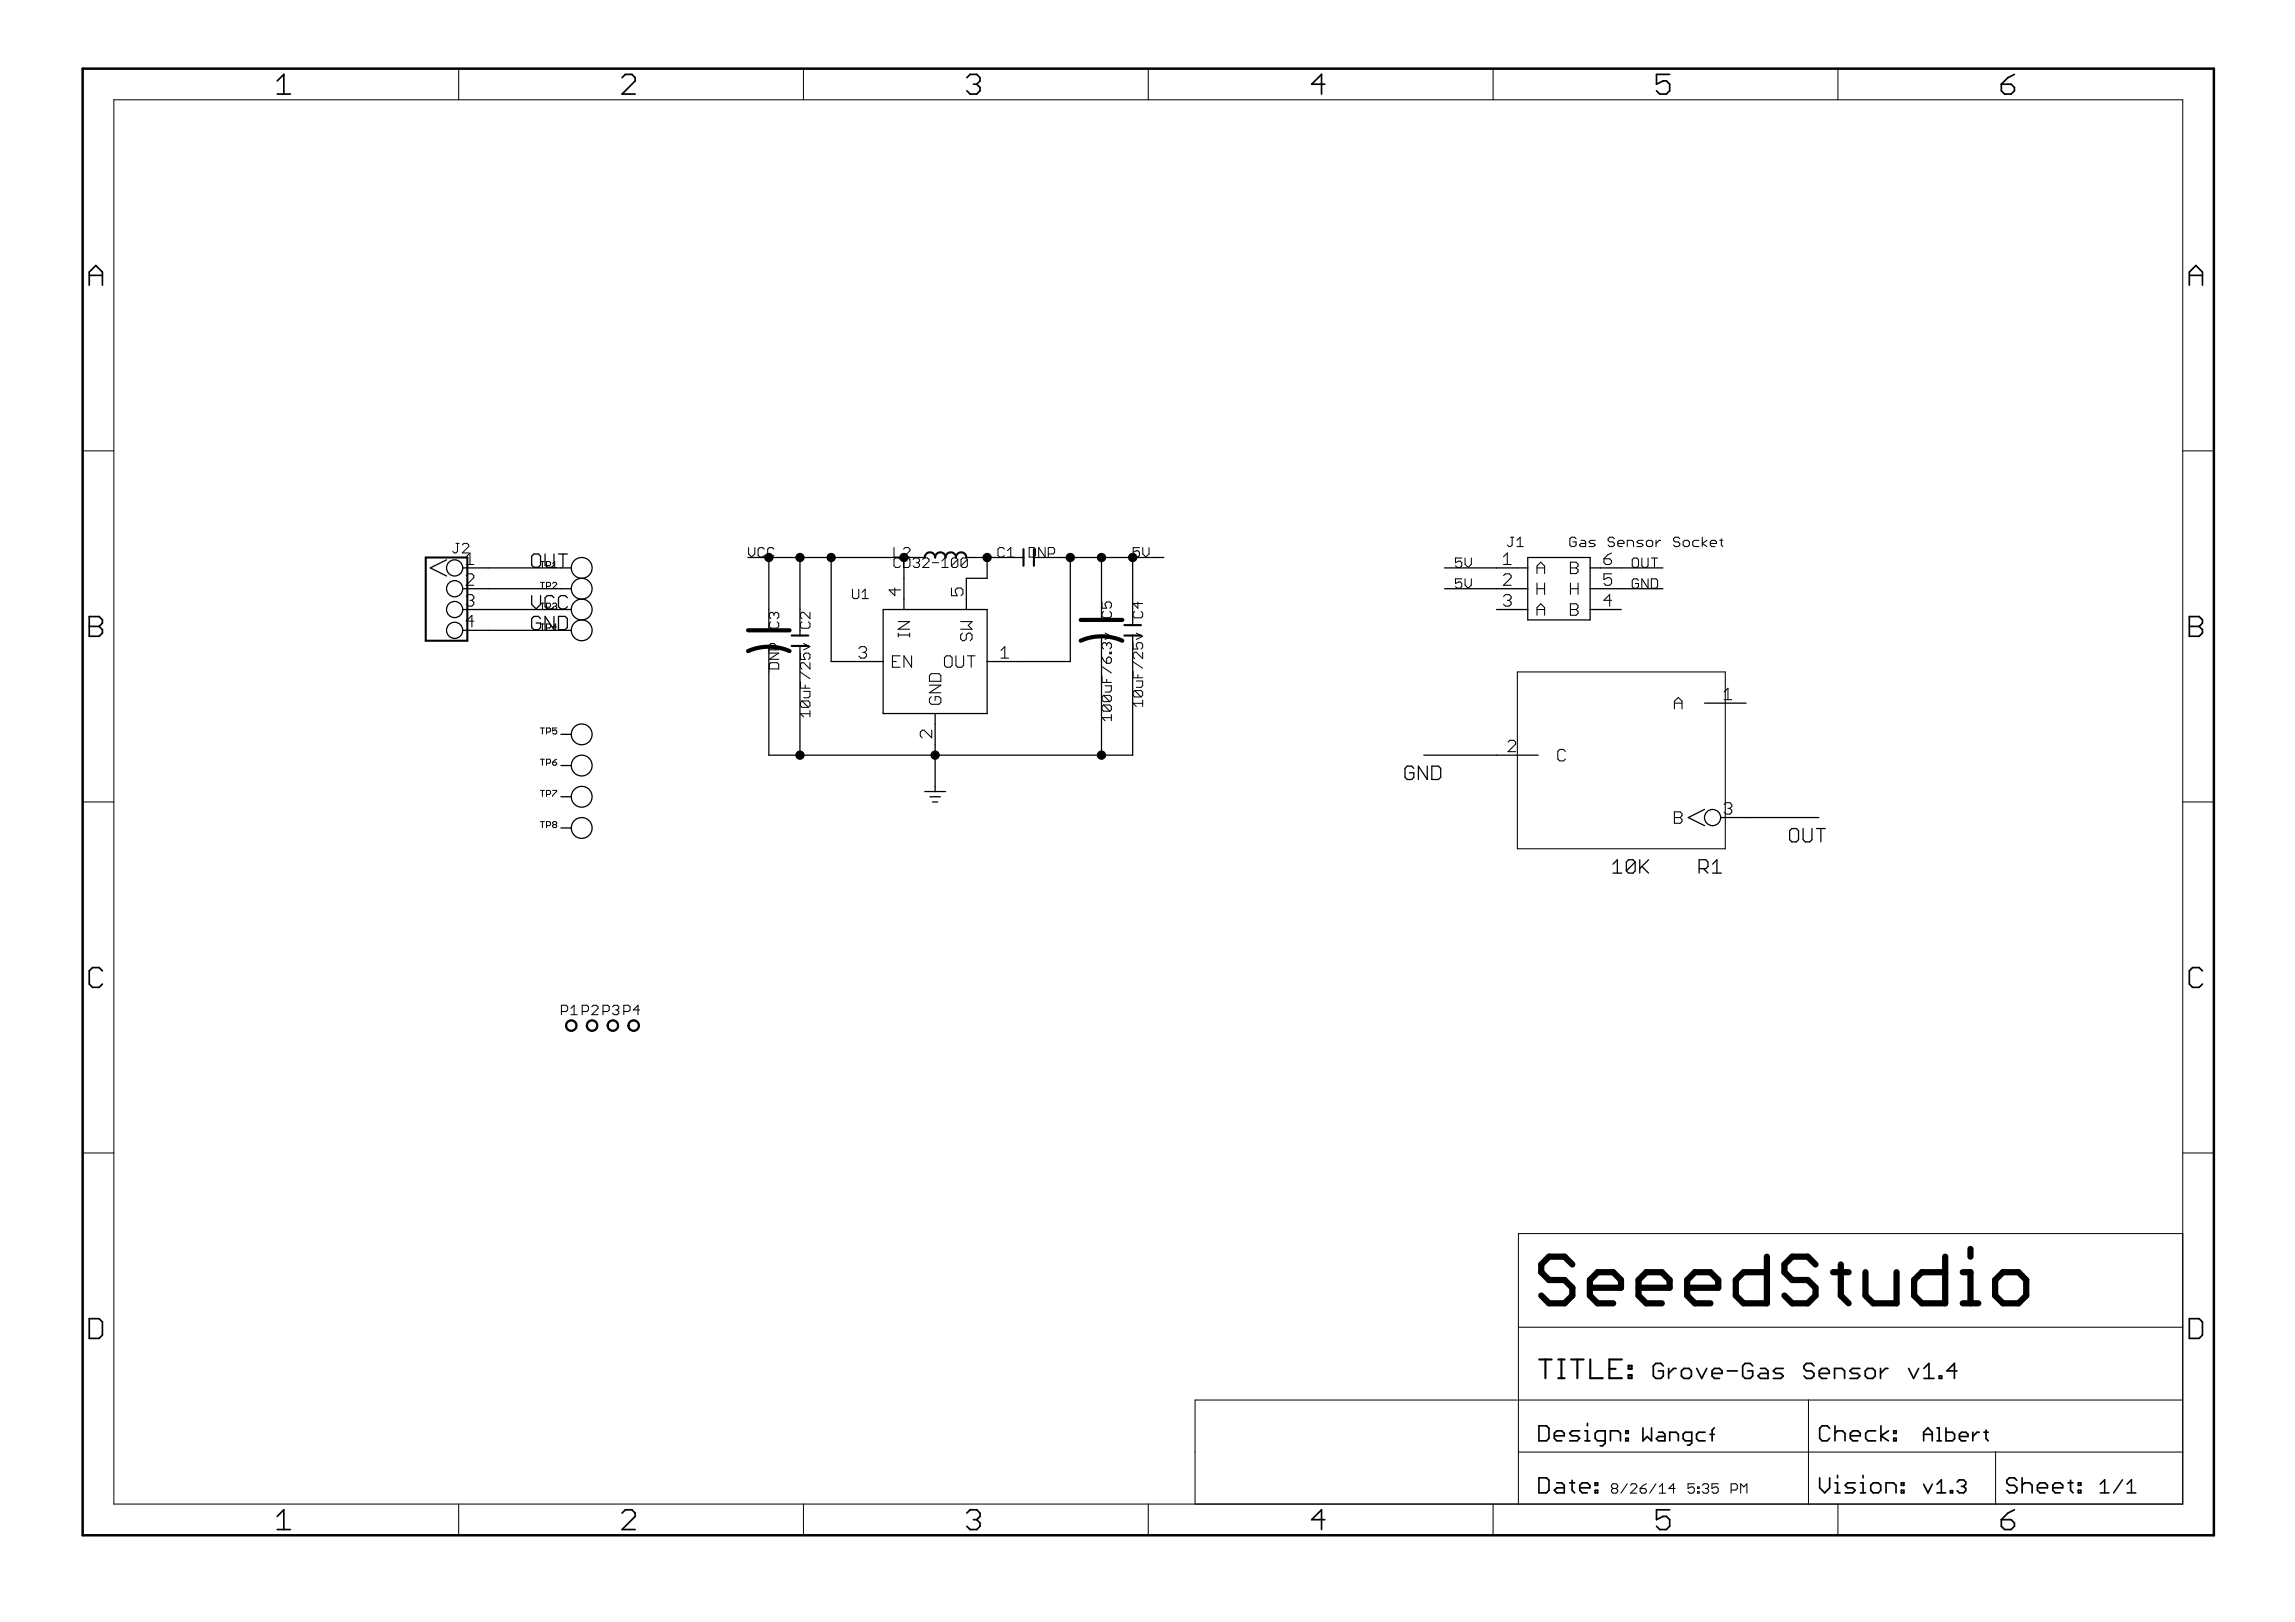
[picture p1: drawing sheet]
<svg xmlns="http://www.w3.org/2000/svg" width="841mm" height="594mm" viewBox="0 0 841 594" stroke-linecap="round" stroke-linejoin="round" font-family="sans-serif">
<g fill="none" stroke="#000" stroke-width=".61">
<path d="M101.6 29.6l2.4-2.4v7.3M101.6 34.5h4.8M228 28.4l1.2-1.2h2.4l1.2 1.2v1.2l-4.8 4.9h4.8M354.3 28.4l1.2-1.2h2.4l1.2 1.2v1.2l-1.2 1.2M356.7 30.8h1.2M357.9 30.8l1.2 1.2v1.3l-1.2 1.2h-2.4l-1.2-1.2M485.5 30.8h-4.8l3.6-3.6v7.3M611.9 27.2h-4.9v3.6l2.5-1.2h1.2l1.2 1.2v2.5l-1.2 1.2h-2.5l-1.2-1.2M733.4 30.8h3.6l1.2 1.2v1.3l-1.2 1.2h-2.4l-1.2-1.2zM738.2 27.2l-2.4 1.2-2.4 2.4M32.7 104.5v-4.8l2.4-2.5 2.4 2.5v4.8M32.7 100.9h4.8"/>
<path d="M802.3 100.9h4.8M802.3 104.5v-4.8l2.4-2.5 2.4 2.5v4.8M32.7 225.8h3.6l1.2 1.2v1.2l-1.2 1.2 1.2 1.2v1.2l-1.2 1.2h-3.6zM32.7 229.4h3.6M802.3 225.8h3.6l1.2 1.2v1.2l-1.2 1.2 1.2 1.2v1.2l-1.2 1.2h-3.6zM802.3 229.4h3.6M37.5 355.6l-1.2-1.2h-2.4l-1.2 1.2v4.8l1.2 1.2h2.4l1.2-1.2M807.1 355.6l-1.2-1.2h-2.4l-1.2 1.2v4.8l1.2 1.2h2.4l1.2-1.2M32.7 483h3.6l1.2 1.2v4.8l-1.2 1.2h-3.6zM802.3 483h3.6l1.2 1.2v4.8l-1.2 1.2h-3.6zM609.5 500.3l-.9-.9h-1.8l-.9 .9v3.7l.9 .9h1.8l.9-.9v-1.9h-1.8M611.5 501.2v3.7"/>
<path d="M614.2 501.2h-.9l-1.8 1.8M616.2 502.1l.9-.9h1.8l.9 .9v1.9l-.9 .9h-1.8l-.9-.9zM621.8 501.2l1.8 3.7 1.9-3.7M627.4 503h3.7v-.9l-1-.9h-1.8l-.9 .9v1.9l.9 .9h1.8M633 502.1h3.7M642.3 500.3l-.9-.9h-1.9l-.9 .9v3.7l.9 .9h1.9l.9-.9v-1.9h-1.8M645.2 501.2h1.8l.9 .9v2.8h-2.7l-1-.9 1-1h2.7M653.5 501.2h-2.7l-1 .9 1 .9h1.8l.9 1-.9 .9h-2.8M664.7 500.3l-.9-.9h-1.8l-.9 .9v.9l.9 .9h1.8l.9 .9v1l-.9 .9h-1.8l-.9-.9M666.7 503h3.6v-.9l-.9-.9h-1.8l-.9 .9v1.9l.9 .9h1.8M672.3 504.9v-3.7h2.7l1 .9v2.8M681.6 501.2h-2.8l-.9 .9 .9 .9h1.9l.9 1-.9 .9h-2.8"/>
<path d="M683.5 502.1l.9-.9h1.9l.9 .9v1.9l-.9 .9h-1.9l-.9-.9zM689.1 501.2v3.7M691.9 501.2h-.9l-1.9 1.8M699.4 501.2l1.9 3.7 1.8-3.7M705 504.9h3.7M705 501.2l1.9-1.8v5.5M710.6 504h1v.9h-1zM717.1 502.1h-3.6l2.7-2.7v5.5M564 522.2h2.7l.9 1v3.6l-.9 .9h-2.7zM569.6 525.9h3.6v-.9l-.9-.9h-1.8l-.9 .9v1.8l.9 .9h1.8M578.9 524.1h-2.8l-.9 .9 .9 .9h1.8l1 .9-1 .9h-2.7M580.8 527.7h1.8"/>
<path d="M580.8 524.1h.9v3.6M581.7 521.3v.9M588.2 527.7h-2.7l-.9-.9v-1.8l.9-.9h2.7v4.5l-.9 .9h-.9M590.2 527.7v-3.6h2.7l.9 .9v2.7M595.8 526.8h.9v.9h-.9zM595.8 524.1h.9v.9h-.9zM602.1 523v4.7l1.6-1.6 1.5 1.6v-4.7M607.8 524.6h1.5l.8 .8v2.3h-2.3l-.8-.8 .8-.8h2.3M611.9 527.7v-3.1h2.4l.7 .8v2.3M620 527.7h-2.4l-.8-.8v-1.5l.8-.8h2.4v3.9l-.8 .8h-.8M624.9 524.6h-2.4l-.8 .8v1.5l.8 .8h2.4M626.6 525.4h1.6"/>
<path d="M628.2 523l-.8 .8v3.9M670.5 523.2l-.9-1h-1.9l-.9 1v3.6l.9 .9h1.9l.9-.9M672.4 525l1-.9h1.8l.9 .9v2.7M672.4 522.2v5.5M678.1 525.9h3.6v-.9l-.9-.9h-1.8l-.9 .9v1.8l.9 .9h1.8M687.3 524.1h-2.7l-.9 .9v1.8l.9 .9h2.7M689.3 522.2v5.5M692 524.1l-2.7 1.8 2.7 1.8M694 526.8h.9v.9h-.9zM694 524.1h.9v.9h-.9zM704.9 525.4h3.2M704.9 527.7v-3.1l1.6-1.6 1.6 1.6v3.1"/>
<path d="M709.8 527.7h1.6M709.8 523h.8v4.7M713.1 523v4.7h2.4l.8-.8v-1.5l-.8-.8h-2.4M718 526.1h3.2v-.7l-.8-.8h-1.6l-.8 .8v1.5l.8 .8h1.6M722.9 524.6v3.1M725.3 524.6h-.8l-1.6 1.5M727 524.6h1.6M727.8 523.8v3.1l.8 .8M101.6 555.4l2.4-2.4v7.2M228 554.2l1.2-1.2h2.4l1.2 1.2v1.2l-4.8 4.8h4.8M354.3 554.2l1.2-1.2h2.4l1.2 1.2v1.2l-1.2 1.2M356.7 556.6h1.2"/>
<path d="M357.9 556.6l1.2 1.2v1.2l-1.2 1.2h-2.4l-1.2-1.2M485.5 556.6h-4.8l3.6-3.6v7.2M564 541.3h2.7l.9 .9v3.6l-.9 1h-2.7zM570.5 543.1h1.8l.9 .9v2.8h-2.7l-.9-1 .9-.9h2.7M575.2 543.1h1.8M576.1 542.2v3.6l.9 1M578.9 544.9h3.7v-.9l-.9-.9h-1.8l-1 .9v1.8l1 1h1.8M584.6 545.8h.9v1h-.9zM584.6 543.1h.9v.9h-.9zM611.9 553h-4.9v3.6l2.5-1.2h1.2l1.2 1.2v2.4l-1.2 1.2h-2.5l-1.2-1.2M666.8 541.3v3.6l1.9 1.9 1.8-1.9v-3.6M672.4 546.8h1.9"/>
<path d="M672.4 543.1h1v3.7M673.4 540.4v.9M679.9 543.1h-2.8l-.9 .9 .9 .9h1.8l1 .9-1 1h-2.7M681.8 546.8h1.8M681.8 543.1h.9v3.7M682.7 540.4v.9M685.5 544l1-.9h1.8l.9 .9v1.8l-.9 1h-1.8l-1-1zM691.2 546.8v-3.7h2.7l.9 .9v2.8M696.8 545.8h.9v1h-.9zM696.8 543.1h.9v.9h-.9zM704.9 543.6l1.6 3.2 1.6-3.2M709.8 543.6l1.6-1.6v4.8"/>
<path d="M709.8 546.8h3.2M714.8 546h.7v.8h-.7zM717.2 542.8l.8-.8h1.6l.8 .8v.8l-.8 .8M718.8 544.4h.8M719.6 544.4l.8 .8v.8l-.8 .8h-1.6l-.8-.8M733.4 556.6h3.6l1.2 1.2v1.2l-1.2 1.2h-2.4l-1.2-1.2zM738.2 553l-2.4 1.2-2.4 2.4M739.1 542.2l-.9-.9h-1.9l-.9 .9v.9l.9 .9h1.9l.9 .9v.9l-.9 1h-1.9l-.9-1M741 541.3v5.5M741 544l.9-.9h1.9l.9 .9v2.8M746.6 544.9h3.7v-.9l-.9-.9h-1.8l-1 .9v1.8l1 1h1.8M752.3 544.9h3.6v-.9l-.9-.9h-1.8l-.9 .9v1.8l.9 1h1.8"/>
<path d="M757.9 543.1h1.8M758.8 542.2v3.6l.9 1M761.6 545.8h.9v1h-.9zM761.6 543.1h.9v.9h-.9zM101.6 560.2h4.8"/>
</g>
<g fill="none" stroke="#000" stroke-width=".47">
<path d="M163.6 205l-5.9 3 5.9 3M169.6 208h39.8M169.6 215.6h39.8M194.8 203.7l.9-.8h1.6l.8 .8v3.3l-.8 .8h-1.6l-.9-.8zM194.8 218.1v3.3l1.7 1.6 1.6-1.6v-3.3M199.7 202.9v4.1l.9 .8h1.6l.8-.8v-4.1M203 218.9l-.8-.8h-1.6l-.9 .8v3.3l.9 .8h1.6l.8-.8M204.7 202.9h3.2M206.3 202.9v4.9M207.9 218.9l-.8-.8h-1.6l-.8 .8v3.3l.8 .8h1.6l.8-.8M274.1 204.2h64.8M281.7 204.2v26.7"/>
<path d="M293.2 204.2v28.6M304.6 204.2v38.1h19M331.3 204.2v19M354.1 204.2h21M361.7 204.2v7.6h-7.6v11.4M378.9 204.2h47.6M392.2 204.2v38.1h-30.5M403.6 204.2v22.9M415.1 204.2v24.8M529.4 208h30.5M529.4 215.6h30.5M559.9 204.2h22.8v22.9h-22.8z"/>
<path d="M582.7 208h26.7M582.7 215.6h26.7M169.6 223.2h39.8M169.6 230.9h39.8M198.1 226.6l-.8-.8h-1.6l-.9 .8v3.2l.9 .8h1.6l.8-.8v-1.6h-1.6M203 225.8v4.8l-3.3-4.8v4.8M204.7 225.8h2.4l.8 .8v3.2l-.8 .8h-2.4zM293.2 236.6v40M323.6 223.2h38.1v38.1h-38.1zM403.6 232.8v43.8M415.1 232.8v43.8h-133.4v-40M548.4 223.2h11.5"/>
<path d="M582.7 223.2h11.4M624.6 257.5h15.3M205.5 269h3.9M342.7 261.3v28.6M521.8 276.6h41.9M205.5 291.8h3.9M205.5 280.4h3.9M338.9 289.9h7.6M340.8 291.8h3.8M341.7 293.7h1.9M518.1 281.4l-.8-.8h-1.6l-.8 .8v3.3l.8 .8h1.6l.8-.8v-1.6h-1.6M523 280.6v4.9l-3.2-4.9v4.9"/>
<path d="M524.7 280.6h2.4l.9 .8v3.3l-.9 .8h-2.4zM624.6 296.5l-5.9 2.9 5.9 3M630.6 299.4h35.9M205.5 303.3h3.9M591.1 316.5l1.6-1.6v4.9M591.1 319.8h3.2M599.2 315.7v3.3l-.8 .8h-1.6l-.8-.8M599.2 315.7l-.8-.8h-1.6l-.8 .8v3.3M599.2 315.7l-3.2 3.3M600.9 314.9v4.9M601.7 317.4l2.4 2.4M604.1 314.9l-3.2 3.3"/>
<path d="M622.7 318.2h2.4l.8-.8v-1.7l-.8-.8h-2.4v4.9M624.3 318.2l1.6 1.6M627.6 319.8h3.2M627.6 316.5l1.6-1.6v4.9M656.7 303.5h1.6l.8 .8v3.2l-.8 .9h-1.6l-.9-.9v-3.2zM660.8 303.5v4l.8 .9h1.6l.8-.9v-4M665.7 303.5h3.2M667.3 303.5v4.9"/>
<circle cx="166.6" cy="208" r="2.96"/>
<circle cx="166.6" cy="215.6" r="2.96"/>
<circle cx="213.2" cy="208" r="3.8"/>
<circle cx="213.2" cy="215.6" r="3.8"/>
<circle cx="166.6" cy="223.2" r="2.96"/>
<circle cx="166.6" cy="230.9" r="2.96"/>
<circle cx="213.2" cy="223.2" r="3.8"/>
<circle cx="213.2" cy="230.9" r="3.8"/>
<circle cx="213.2" cy="269" r="3.8"/>
<circle cx="213.2" cy="280.4" r="3.8"/>
<circle cx="213.2" cy="291.8" r="3.8"/>
<circle cx="627.6" cy="299.4" r="2.96"/>
<circle cx="213.2" cy="303.3" r="3.8"/>
</g>
<g fill="none" stroke="#000" stroke-width=".38">
<path d="M553.6 196.8h1.1M554.1 196.8v2.8l-.5 .6h-.6l-.6-.6M555.9 197.9l1.2-1.1v3.4M577.6 197.3l-.6-.5h-1.1l-.6 .5v2.3l.6 .6h1.1l.6-.6v-1.1h-1.2M579.4 197.9h1.1l.6 .6v1.7h-1.7l-.6-.6 .6-.5h1.7M584.6 197.9h-1.7l-.6 .6 .6 .6h1.1l.6 .5-.6 .6h-1.7M591.6 197.3l-.6-.5h-1.1l-.6 .5v.6l.6 .6h1.1l.6 .6v.5l-.6 .6h-1.1l-.6-.6M592.8 199.1h2.3v-.6l-.5-.6h-1.2l-.6 .6v1.1l.6 .6h1.2M602.1 197.9h-1.7l-.6 .6 .6 .6h1.2l.5 .5-.5 .6h-1.8M603.4 198.5l.5-.6h1.2l.5 .6v1.1l-.5 .6h-1.2l-.5-.6zM606.9 197.9v2.3M608.6 197.9h-.6l-1.1 1.2"/>
<path d="M615.6 197.3l-.6-.5h-1.1l-.6 .5v.6l.6 .6h1.1l.6 .6v.5l-.6 .6h-1.1l-.6-.6M616.8 198.5l.6-.6h1.1l.6 .6v1.1l-.6 .6h-1.1l-.6-.6zM622.6 197.9h-1.7l-.6 .6v1.1l.6 .6h1.7M623.8 196.8v3.4M625.5 197.9l-1.7 1.2 1.7 1.1M626.7 199.1h2.3v-.6l-.5-.6h-1.2l-.6 .6v1.1l.6 .6h1.2M630.2 197.9h1.2M630.8 197.3v2.3l.6 .6M170.8 203.9l1.4-1.4v4.3M170.8 206.8h2.8M170.8 210.9l.7-.7h1.4l.7 .7v.7l-2.8 2.8h2.8M170.8 218.5l.7-.7h1.4l.7 .7v.7l-.7 .7"/>
<path d="M172.2 219.9h.7M172.9 219.9l.7 .7v.7l-.7 .7h-1.4l-.7-.7M274.3 200.6v2.3l1.2 1.1 1.1-1.1v-2.3M280.1 201.1l-.6-.5h-1.1l-.6 .5v2.3l.6 .6h1.1l.6-.6M283.6 201.1l-.6-.5h-1.1l-.6 .5v2.3l.6 .6h1.1l.6-.6M312.4 215.8v2.9l.6 .5h1.1l.6-.5v-2.9M315.9 219.2h2.3M315.9 217l1.2-1.2v3.4M327.9 215.4v2.8l-2.1-2.1h4.2M348.7 215.4v2.8h2.1l-.7-1.4v-.7l.7-.7h1.4l.7 .7v1.4l-.7 .7M417.6 200.6h-2.3v1.7l1.1-.6h.6l.6 .6v1.1l-.6 .6h-1.2l-.5-.6M418.8 200.6v2.3l1.1 1.1 1.2-1.1v-2.3"/>
<path d="M535.7 204.4h-2.3v1.7l1.1-.6h.6l.6 .6v1.1l-.6 .6h-1.1l-.6-.6M535.7 212h-2.3v1.7l1.1-.6h.6l.6 .6v1.2l-.6 .5h-1.1l-.6-.5M536.9 204.4v2.3l1.1 1.1 1.2-1.1v-2.3M536.9 212v2.3l1.1 1.1 1.2-1.1v-2.3M551 206.8h2.8M551 210.9l.7-.7h1.4l.7 .7v.7l-2.8 2.8h2.8M551 218.5l.7-.7h1.4l.7 .7v.7l-.7 .7M551 203.9l1.4-1.4v4.3M552.4 219.9h.7M553.1 219.9l.7 .7v.7l-.7 .7h-1.4l-.7-.7M555.9 200.2h2.3M563.2 210.1v-2.8l1.4-1.4 1.4 1.4v2.8"/>
<path d="M563.2 213.5v4.2M563.2 208h2.8M563.2 215.6h2.8M566 213.5v4.2M575.5 208h2.1M575.5 215.6h2.8M575.5 205.9h2.1l.7 .7v.7l-.7 .7 .7 .7v.7l-.7 .7h-2.1zM575.5 213.5v4.2M578.3 213.5v4.2M587.8 204.7h2.1l.7 .7v.7l-.7 .7h-1.4l-.7-.7zM590.6 210.2h-2.8v2.1l1.4-.7h.7l.7 .7v1.4l-.7 .7h-1.4l-.7-.7M590.6 219.9h-2.8l2.1-2.1v4.2"/>
<path d="M590.6 202.5l-1.4 .7-1.4 1.5M596.3 200.2v-2.3h1.7l.6 .6v1.7M598.1 205l.6-.6h1.2l.5 .6v2.2l-.5 .6h-1.2l-.6-.6zM600.4 212.6l-.5-.6h-1.2l-.6 .6v2.3l.6 .5h1.2l.5-.5v-1.2h-1.1M601.7 204.4v2.8l.5 .6h1.2l.5-.6v-2.8M603.9 212v3.4l-2.2-3.4v3.4M605.2 204.4h2.2M605.2 212h1.7l.5 .6v2.3l-.5 .5h-1.7zM606.3 204.4v3.4M173.6 227.5h-2.8l2.1-2.1v4.2M281.9 239.2h3.5l-3.5 2.3h3.5M282.5 227.8l-.6 .5v1.2l.6 .6h2.3l.6-.6v-1.2l-.6-.5"/>
<path d="M283.6 224.9l.6-.6h.6l.6 .6v1.1l-.6 .6M283.6 224.9l-.5-.6h-.6l-.6 .6v1.1l.6 .6M283.6 224.9v.5M284.2 238v-1.7l-.6-.6h-1.1l-.6 .6v1.7h3.5M314.7 237.5l.7-.7h1.4l.7 .7v.7l-.7 .7M316.1 238.9h.7M316.8 238.9l.7 .7v.7l-.7 .7h-1.4l-.7-.7M329.2 232.6h4.2M329.2 231.9v1.4M329.2 227.7h4.2l-4.2 2.8h4.2M333.4 231.9v1.4M352 227.7h4.2l-1.4 1.4 1.4 1.4h-4.2"/>
<path d="M352.7 231.9l-.7 .7v1.4l.7 .7h.7l.7-.7v-1.4l.7-.7h.7l.7 .7v1.4l-.7 .7M366.8 238.2l1.4-1.4v4.2M403.8 220.5v2.3h1.8l-.6-1.2v-.6l.6-.5h1.1l.6 .5v1.2l-.6 .6M404.4 224l-.6 .5v1.2l.6 .6h2.3l.6-.6v-1.2l-.6-.5M405 231.9l2.3 1.1-2.3 1.2M405.6 236l.5-.6h.6l.6 .6v1.1l-.6 .6M405.6 236l-.6-.6h-.6l-.6 .6v1.1l.6 .6M405.6 236v.5M406.7 238.9h.6v.5h-.6zM563.2 225.3v-2.8l1.4-1.4 1.4 1.4v2.8M563.2 223.2h2.8M575.5 223.2h2.1"/>
<path d="M575.5 221.1h2.1l.7 .7v.7l-.7 .7 .7 .7v.7l-.7 .7h-2.1zM281.9 243.3l.6-.6h2.3l.6 .6v1.7h-3.5zM327 242.3h1.4M329.8 240.2h-2.8v4.2h2.8M334.1 240.2v4.2l-2.8-4.2v4.2M340.6 251h4.2l-4.2 2.7h4.2M341.3 255.2l-.7 .7v1.4l.7 .7h2.8l.7-.7v-1.4l-.7-.7h-1.4v1.4M341.3 246.7h2.8l.7 .7v2.1h-4.2v-2.1zM346.8 240.2h1.4l.7 .7v2.8l-.7 .7h-1.4l-.7-.7v-2.8zM350.3 240.2v3.5l.7 .7h1.4l.7-.7v-3.5M354.5 240.2h2.8M355.9 240.2v4.2"/>
<path d="M366.8 241h2.8M403.8 247.7v2.3h3.5M403.8 244.2l3.5 2.3M403.8 240.7l.6 1.1 1.2 1.2M404.4 254.7h2.3l.6 .6v1.1l-.6 .6M404.4 258.2h2.3l.6 .6v1.1l-.6 .6M404.4 258.2l-.6 .6v1.1l.6 .6h2.3M404.4 254.7l-.6 .6v1.1l.6 .6h2.3M404.4 258.2l2.3 2.3M404.4 254.7l2.3 2.3M405 251.2h2.3v1.7l-.6 .6h-1.7M405.6 241.2l.5-.5h.6l.6 .5v1.2l-.6 .6h-1.1z"/>
<path d="M405.6 248.8v1.2M556 246.1h76.2v64.8h-76.2zM613.6 259.6v-2.8l1.4-1.4 1.4 1.4v2.8M613.6 257.5h2.8M631.8 253.5l1.4-1.4v4.2M631.8 256.3h2.8M341.4 267.4v2.8l-2.8-2.8h-.7l-.7 .7v1.4l.7 .7M407.3 262.8h-3.5l1.2 1.2M407.3 261.7v2.3M552.6 271.8l.7-.7h1.4l.7 .7v.7l-2.8 2.8h2.8M573.7 275.2l-.7-.7h-1.4l-.7 .7v2.8l.7 .7h1.4l.7-.7M613.6 297.3h2.1l.7 .7v.7l-.7 .7 .7 .7v.7l-.7 .7h-2.1z"/>
<path d="M613.6 299.4h2.1M631.8 294.7l.7-.7h1.4l.7 .7v.7l-.7 .7M633.2 296.1h.7M633.9 296.1l.7 .7v.7l-.7 .7h-1.4l-.7-.7M205.7 370.5h1.8l.5-.6v-1.1l-.5-.6h-1.8v3.4M209.2 369.3l1.2-1.1v3.4M209.2 371.6h2.3M213.4 370.5h1.7l.5-.6v-1.1l-.5-.6h-1.7v3.4M216.9 368.8l.5-.6h1.2l.5 .6v.5l-2.2 2.3h2.2M221 370.5h1.7l.6-.6v-1.1l-.6-.6h-1.7v3.4M224.5 368.8l.5-.6h1.2l.6 .6v.5l-.6 .6M225.6 369.9h.6"/>
<path d="M226.2 369.9l.6 .6v.6l-.6 .5h-1.2l-.5-.5M228.6 370.5h1.7l.6-.6v-1.1l-.6-.6h-1.7v3.4M234.4 369.9h-2.3l1.7-1.7v3.4M591.1 545.2l-.6-.6v-.6l.6-.5h1.1l.6 .5v.6l-.6 .6M591.1 545.2l-.6 .5v.6l.6 .6h1.1l.6-.6v-.6l-.6-.5M591.1 545.2h1.1M596.3 543.5l-2.3 3.4M597.5 544l.6-.5h1.1l.6 .5v.6l-2.3 2.3h2.3M601 545.2h1.8l.5 .5v.6l-.5 .6h-1.2l-.6-.6zM603.3 543.5l-1.1 .5-1.2 1.2M606.8 543.5l-2.2 3.4M608.1 546.9h2.3"/>
<path d="M608.1 544.6l1.1-1.1v3.4M613.9 545.2h-2.3l1.7-1.7v3.4M620.9 543.5h-2.3v1.7l1.1-.6h.6l.6 .6v1.1l-.6 .6h-1.1l-.6-.6M622.1 546.3h.6v.6h-.6zM622.1 544.6h.6v.6h-.6zM623.8 544l.6-.5h1.2l.5 .5v.6l-.5 .6M625 545.2h.6M625.6 545.2l.5 .5v.6l-.5 .6h-1.2l-.6-.6M629.6 543.5h-2.2v1.7l1.1-.6h.6l.5 .6v1.1l-.5 .6h-1.2l-.5-.6M634.4 545.7h1.7l.6-.5v-1.2l-.6-.5h-1.7v3.4M637.9 546.9v-3.4l1.1 1.1 1.2-1.1v3.4"/>
</g>
<g fill="none" stroke="#000" stroke-width=".37">
<path d="M41.7 36.6h758.2v514.3h-758.2zM168.1 25.1v11.5M294.4 25.1v11.5M420.8 25.1v11.5M547.2 25.1v11.5M673.5 25.1v11.5M30.3 165.1h11.4M799.9 165.1h11.4M167.1 199h1.2M167.7 199v2.9l-.6 .6h-.6l-.6-.6M169.4 199.6l.6-.6h1.2l.6 .6v.6l-2.4 2.3h2.4M198 205.7h1.5"/>
<path d="M198 213.3h1.5M198.8 205.7v2.2M198.8 213.3v2.2M200.3 207.2h1.1l.4-.4v-.7l-.4-.4h-1.1v2.2M200.3 214.8h1.1l.4-.4v-.7l-.4-.4h-1.1v2.2M202.5 207.9h1.5M202.5 206.4l.8-.7v2.2M202.5 213.7l.4-.4h.7l.4 .4v.3l-1.5 1.5h1.5M327.6 200.5v3.5h2.3M329.9 204.9l-.5-.6h-1.2l-.6 .6v2.4l.6 .6h1.2l.5-.6M331.1 204.3h1.8l.6 .6v2.4l-.6 .6h-1.8zM331.1 201.1l.6-.6h1.2l.6 .6v.6l-2.4 2.3h2.4"/>
<path d="M334.6 204.9l.6-.6h1.2l.6 .6v.6l-.6 .6M335.8 206.1h.6M336.4 206.1l.6 .6v.6l-.6 .6h-1.2l-.6-.6M338.1 204.9l.6-.6h1.2l.6 .6v.6l-2.4 2.4h2.4M341.7 206.1h2.3M345.1 207.9h2.4M345.1 205.5l1.2-1.2v3.6M351 204.9l-.6-.6h-1.2l-.5 .6v2.4M351 204.9v2.4l-.6 .6h-1.2l-.5-.6M351 204.9l-2.3 2.4M354.5 204.9l-.6-.6h-1.2l-.5 .6v2.4M354.5 204.9v2.4l-.6 .6h-1.2l-.5-.6"/>
<path d="M354.5 204.9l-2.3 2.4M368 201.1l-.5-.6h-1.2l-.6 .6v2.4l.6 .5h1.2l.5-.5M369.2 204h2.4M369.2 201.7l1.2-1.2v3.5M377.1 200.5h1.8l.6 .6v2.4l-.6 .5h-1.8zM383 200.5v3.5l-2.4-3.5v3.5M384.2 202.9h1.7l.6-.6v-1.2l-.6-.6h-1.7v3.5M198 220.9h1.5M198 228.5h1.5M198.8 220.9v2.2M198.8 228.5v2.3M200.3 222.4h1.1l.4-.4v-.7l-.4-.4h-1.1v2.2"/>
<path d="M200.3 230h1.1l.4-.4v-.7l-.4-.4h-1.1v2.3M202.5 221.3l.4-.4h.7l.4 .4-.4 .7M203.3 222h.3M203.6 222l.4 .4-.4 .7h-.7l-.4-.3M204 229.6h-1.5l1.1-1.1v2.3M293.3 239.2v2.3h1.8l-.6-1.1v-.6l.6-.6h1.1l.6 .6v1.2l-.6 .5M293.9 227.8l-.6 .5v1.2l.6 .6h2.3l.6-.6v-1.2l-.6-.5M294.5 235.7l2.3 1.2-2.3 1.1M296.8 224.3v2.3l-2.3-2.3h-.6l-.6 .6v1.1l.6 .6M415.2 235.4v2.3h1.8l-.6-1.1v-.6l.6-.6h1.1l.6 .6v1.2l-.6 .5M415.8 224l-.6 .5v1.2l.6 .6h2.3l.6-.6v-1.2l-.6-.5M416.4 231.9l2.3 1.1-2.3 1.2"/>
<path d="M417 220.5v2.3l-1.8-1.8h3.5M418.7 238.9v2.3l-2.3-2.3h-.6l-.6 .6v1.1l.6 .6M293.3 249.7v2.4h3.5M293.3 246.2l3.5 2.4M293.9 256.7h2.3l.6 .6v1.2l-.6 .6M293.9 256.7l-.6 .6v1.2l.6 .6h2.3M293.9 256.7l2.3 2.4M294.5 253.2h2.3v1.8l-.6 .6h-1.7M295.1 250.9v1.2M296.8 242.7v2.3l-2.3-2.3h-.6l-.6 .6v1.2l.6 .5M415.2 245.9v2.3h3.5M415.2 242.4l3.5 2.4"/>
<path d="M415.8 252.9h2.3l.6 .6v1.2l-.6 .6M415.8 252.9l-.6 .6v1.2l.6 .6h2.3M415.8 252.9l2.3 2.4M416.4 249.4h2.3v1.8l-.6 .6h-1.7M417 247.1v1.1M418.7 257.6h-3.5l1.2 1.2M418.7 256.4v2.4M198 266.6h1.5M198 278.1h1.5M198.8 266.6v2.2M198.8 278.1v2.2M200.3 268.1h1.1l.4-.4v-.7l-.4-.4h-1.1v2.2"/>
<path d="M200.3 279.5h1.1l.4-.3v-.8l-.4-.3h-1.1v2.2M202.5 279.2h1.1l.4 .7-.4 .4h-.7l-.4-.4zM204 266.6h-1.5v1.1l.8-.3 .7 .3v.8l-.4 .3h-.7l-.4-.3M204 278.1l-1.5 1.1M296.8 261.4h-3.5l1.2 1.2M296.8 260.2v2.4M30.3 293.7h11.4M198 289.5h1.5M198.8 289.5v2.2M200.3 291h1.1l.4-.4v-.7l-.4-.4h-1.1v2.2M202.5 289.5h1.5v.4l-1.5 1.4v.4M799.9 293.7h11.4"/>
<path d="M198 300.9h1.5M198.8 300.9v2.2M200.3 302.4h1.1l.4-.4v-.7l-.4-.4h-1.1v2.2M202.9 302l-.4-.3 .4-.8h.7l.4 .4-.4 .7M202.9 302l-.4 .4 .4 .7h.7l.4-.3-.4-.8M202.9 302h.7M30.3 422.3h11.4M799.9 422.3h11.4M799.9 451.8h-243.5v99.1M556.4 486.1h243.5M556 512.8h-118.1v38.1M556.4 512.8h243.5"/>
<path d="M662.7 512.8v38.1M556.4 531.8h243.5M731.3 531.8v19.1M168.1 550.9v11.4M294.4 550.9v11.4M420.8 550.9v11.4M547.2 550.9v11.4M673.5 550.9v11.4"/>
</g>
<g fill="none" stroke="#000" stroke-width=".76">
<path d="M156 204.2h15.3v30.5h-15.3zM338.9 204.2a1.91 1.91 0 0 1 1.9-1.9 1.91 1.91 0 0 1 1.9 1.9 1.91 1.91 0 0 1 1.9-1.9 1.91 1.91 0 0 1 1.9 1.9 1.91 1.91 0 0 1 1.9-1.9 1.91 1.91 0 0 1 1.9 1.9 1.91 1.91 0 0 1 1.9-1.9 1.91 1.91 0 0 1 1.9 1.9M375.1 201.1v6.1M378.9 201.1v6.1M290.1 232.8h6.1M290.1 236.6h6.1M412 229h6.1M412 232.8h6.1M564 497.9h4.6M566.3 497.9v6.9M571.1 497.9h2.3M572.2 497.9v6.9"/>
<path d="M575.7 497.9h4.6M578 497.9v6.9M582.8 497.9v6.9h4.5M594.4 497.9h-4.6v6.9h4.6M571.1 504.8h2.3M589.8 501.4h2.3M596.8 503.6h1.1v1.2h-1.1zM596.8 500.2h1.1v1.2h-1.1z"/>
</g>
<path d="M769.7 543.6l1.6-1.6v4.8M769.7 546.8h3.2M777.8 542l-3.2 4.8M779.5 546.8h3.2M779.5 543.6l1.6-1.6v4.8" fill="none" stroke="#000" stroke-width=".55"/>
<g fill="none" stroke="#000" stroke-width="2.3">
<path d="M722.1 457.4v2.9M576.2 463.1l-2.9-2.8h-5.7l-2.8 2.8v2.9l2.8 2.8h5.7l2.9 2.9v2.8l-2.9 2.9h-5.7l-2.8-2.9M582.6 471.7h11.4v-2.9l-2.8-2.8h-5.7l-2.9 2.8v5.7l2.9 2.9h5.7M600.5 471.7h11.3v-2.9l-2.8-2.8h-5.7l-2.8 2.8v5.7l2.8 2.9h5.7M618.3 471.7h11.4v-2.9l-2.9-2.8h-5.7l-2.8 2.8v5.7l2.8 2.9h5.7M647.5 460.3v17.1h-8.6l-2.8-2.9v-5.7l2.8-2.8h8.6M665.3 463.1l-2.8-2.8h-5.7l-2.9 2.8v2.9l2.9 2.8h5.7l2.8 2.9v2.8l-2.8 2.9h-5.7l-2.9-2.9M671.7 466h5.7M674.6 463.1v11.4l2.8 2.9M683.6 466v8.5l2.9 2.9h8.5v-11.4M712.8 460.3v17.1h-8.5l-2.9-2.9v-5.7l2.9-2.8h8.5M719.3 477.4h5.7"/>
<path d="M719.3 466h2.8v11.4M731.1 468.8l2.9-2.8h5.7l2.8 2.8v5.7l-2.8 2.9h-5.7l-2.9-2.9z"/>
</g>
<path d="M30.3 25.1h781v537.2h-781z" fill="none" stroke="#000" stroke-width=".91"/>
<path d="M274.1 238.5a18.7 18.7 0 0 1 15.2 0M274.1 230.9h15.2M396 234.7a18.8 18.8 0 0 1 15.3 0M396 227.1h15.3" fill="none" stroke="#000" stroke-width="1.5"/>
<g fill="#000" stroke="#000" stroke-width=".37">
<path d="M207.9 374.1a2.14 2.14 0 0 1 3.3 .5 2.14 2.14 0 0 1-1.3 3.1 2.14 2.14 0 0 1-2.7-2.1h.5a1.68 1.68 0 0 1 2.3-1.5 1.68 1.68 0 0 1 .4 2.8 1.68 1.68 0 0 1-2.7-.9v-.4h-.5l.1-.4z" fill-rule="evenodd"/>
<path d="M215.5 374.1a2.14 2.14 0 0 1 3.4 .5 2.14 2.14 0 0 1-1.4 3.1 2.14 2.14 0 0 1-2.7-2.1h.5a1.68 1.68 0 0 1 2.4-1.5 1.68 1.68 0 0 1 .3 2.8 1.68 1.68 0 0 1-2.7-.9v-.4h-.5l.1-.4z" fill-rule="evenodd"/>
<path d="M223.2 374.1a2.14 2.14 0 0 1 3.3 .5 2.14 2.14 0 0 1-1.4 3.1 2.14 2.14 0 0 1-2.6-2.1h.4a1.68 1.68 0 0 1 2.4-1.5 1.68 1.68 0 0 1 .3 2.8 1.68 1.68 0 0 1-2.7-.9v-.4h-.4v-.4z" fill-rule="evenodd"/>
<path d="M230.8 374.1a2.14 2.14 0 0 1 3.3 .5 2.14 2.14 0 0 1-1.4 3.1 2.14 2.14 0 0 1-2.6-2.1h.4a1.68 1.68 0 0 1 2.4-1.5 1.68 1.68 0 0 1 .4 2.8 1.68 1.68 0 0 1-2.7-.9l-.1-.4h-.4v-.4z" fill-rule="evenodd"/>
<circle cx="281.7" cy="204.2" r="1.52"/>
<circle cx="293.2" cy="204.2" r="1.52"/>
<circle cx="304.6" cy="204.2" r="1.52"/>
<circle cx="331.3" cy="204.2" r="1.52"/>
<circle cx="361.7" cy="204.2" r="1.52"/>
<circle cx="392.2" cy="204.2" r="1.52"/>
<circle cx="403.6" cy="204.2" r="1.52"/>
<circle cx="415.1" cy="204.2" r="1.52"/>
<circle cx="293.2" cy="276.6" r="1.52"/>
<circle cx="342.7" cy="276.6" r="1.52"/>
<circle cx="403.6" cy="276.6" r="1.52"/>
</g>
</svg>
